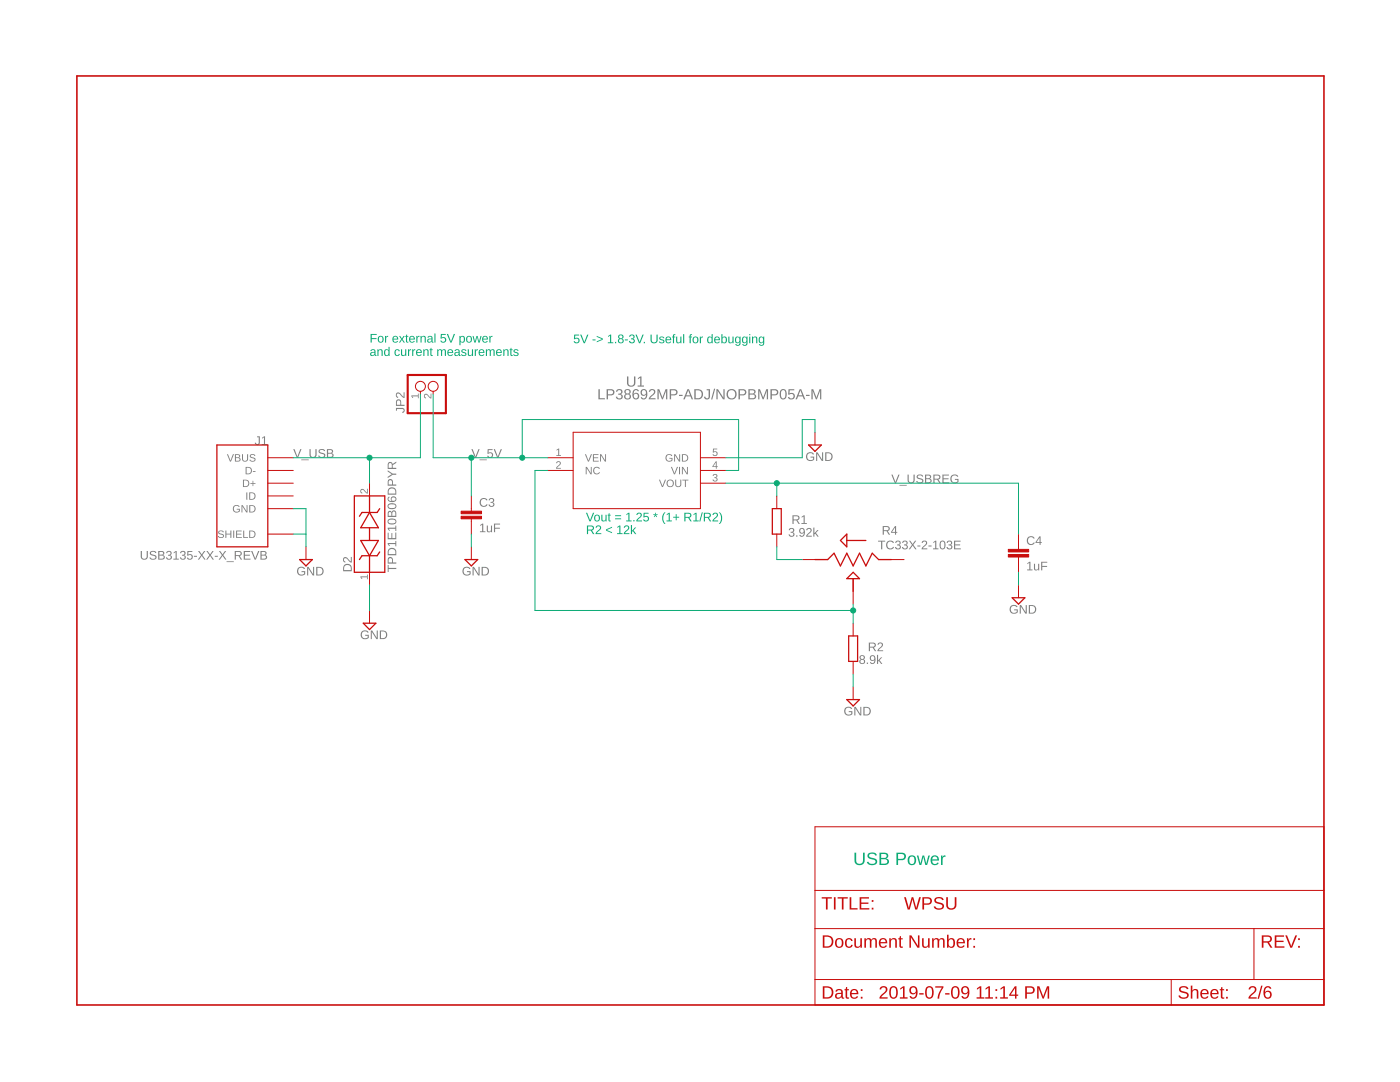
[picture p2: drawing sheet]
<svg xmlns="http://www.w3.org/2000/svg" width="279mm" height="216mm" viewBox="0 0 279 216" stroke-linecap="round" stroke-linejoin="round" font-family="sans-serif">
<g fill="#808080">
<path d="M111.1 89.8l.5-.3v1.3h.4v.2h-1v-.2h.4v-1.1l-.3 .2z"/>
<path d="M111.1 92.1a.5 .5 0 0 1 .8 .3 .5 .5 0 0 1-.4 .6l-.3 .4h.7v.1h-.9l.1-.3 .4-.4a.3 .3 0 0 0 .2-.5 .3 .3 0 0 0-.5 .1h-.2z"/>
<path d="M142.4 94.7a.43 .43 0 0 1 .7-.1 .43 .43 0 0 1-.2 .7 .39 .39 0 0 1 .3 .5 .39 .39 0 0 1-.5 .3l-.4-.2-.1-.2h.2a.3 .3 0 0 0 .4 .2 .3 .3 0 0 0 .1-.4l-.3-.1v-.2a.29 .29 0 0 0 .4-.1 .29 .29 0 0 0-.2-.4 .29 .29 0 0 0-.4 .3h-.2z"/>
<path d="M142.3 89.5h.8v.2h-.6l-.1 .4a.5 .5 0 0 1 .8 .3 .5 .5 0 0 1-.4 .7 .5 .5 0 0 1-.6-.4l.5 .2a.34 .34 0 0 0 .3-.5 .34 .34 0 0 0-.6-.1h-.2z"/>
<path d="M82.1 78.9h1.3v-.4h.2v1h-.2v-.4h-1.1l.2 .3h-.2z"/>
<path d="M84.7 78.7a.78 .78 0 0 1 1.1 .5l.1 .1v-.8h.2v1l-.4-.1-.3-.4a.3 .3 0 0 0-.5-.2 .3 .3 0 0 0 .1 .5v.2l-.4-.3z"/>
<path d="M71.9 115h1.3v-.3h.2v.9h-.2v-.4h-1.1l.2 .3h-.1z"/>
<path d="M72 97.7a.78 .78 0 0 1 1.1 .5l.1 .1v-.8h.2v1l-.3-.1-.4-.4a.3 .3 0 0 0-.5-.2 .3 .3 0 0 0 .1 .5v.2l-.4-.3z"/>
<path d="M119.4 77.7h.3v1.8h1v.2h-1.3zM121.1 77.7h.8a.62 .62 0 0 1 .7 .6 .62 .62 0 0 1-.7 .6h-.6v.8h-.2zM121.3 77.9v.8l.9-.1a.41 .41 0 0 0-.1-.7zM123.1 77.8a.58 .58 0 0 1 1 0 .58 .58 0 0 1-.3 .8 .57 .57 0 0 1 .4 .8 .57 .57 0 0 1-.8 .3l-.5-.4v-.1l.3-.1a.41 .41 0 0 0 .5 .4 .41 .41 0 0 0 .2-.6l-.5-.1v-.3a.39 .39 0 0 0 .6-.1 .39 .39 0 0 0-.3-.6 .39 .39 0 0 0-.5 .4h-.3zM124.8 77.8a.58 .58 0 0 1 .9-.1 .58 .58 0 0 1-.2 .9 .62 .62 0 0 1 .3 .9 .62 .62 0 0 1-.9 .1 .55 .55 0 0 1-.3-.5 .55 .55 0 0 1 .4-.5l-.4-.3zM124.9 78.2a.38 .38 0 0 0 .7 0 .38 .38 0 0 0-.7 0zM124.8 79.1a.45 .45 0 0 0 .9 0 .45 .45 0 0 0-.9 0zM126.5 77.8a.63 .63 0 0 1 1 .2l-.2 .1-.1-.2a.51 .51 0 0 0-.7 .1 .51 .51 0 0 0 0 .6 .65 .65 0 0 1 1 .1 .65 .65 0 0 1-.3 1 .65 .65 0 0 1-.9-.4l-.1-.9zM126.4 79a.45 .45 0 0 0 .9 0 .45 .45 0 0 0-.9 0zM128 77.8a.74 .74 0 0 1 .9 0 .74 .74 0 0 1 .3 .8 .77 .77 0 0 1-.3 1 .77 .77 0 0 1-.9-.1l-.1-.2h.2l.1 .1a.52 .52 0 0 0 .6-.1 .52 .52 0 0 0 .1-.6 .65 .65 0 0 1-.9 .1 .65 .65 0 0 1 0-1zM128 78.3a.45 .45 0 0 0 .9 0 .45 .45 0 0 0-.9 0zM129.7 77.8a.65 .65 0 0 1 1 .1 .65 .65 0 0 1-.4 1l-.5 .6h1v.2h-1.3l.1-.4 .4-.4a.54 .54 0 0 0 .5-.5 .54 .54 0 0 0-.3-.6l-.3 .1-.1 .3h-.3zM131.2 77.7h.4l.6 1.7 .6-1.7h.4v2h-.3v-1.8l-.6 1.8h-.2l-.7-1.8 .1 1.8h-.3zM133.7 77.7h.8a.62 .62 0 0 1 .7 .6 .62 .62 0 0 1-.7 .6h-.6v.8h-.2zM133.9 77.9v.8l.8-.1a.41 .41 0 0 0 0-.7zM135.5 78.8h.7v.2h-.7zM137.2 77.7h.3l.8 2h-.3l-.2-.6h-.9l-.3 .6h-.2zM137.3 77.9l-.3 1h.7zM138.6 77.7a1.57 1.57 0 0 1 1.6 .4 1.03 1.03 0 0 1-.9 1.6h-.7zM138.8 77.9v1.6a.86 .86 0 0 0 1.2-.8 .86 .86 0 0 0-1.2-.8zM141 77.7h.7v1.4a.61 .61 0 0 1-.6 .6 .61 .61 0 0 1-.6-.5l.3-.1a.34 .34 0 0 0 .3 .4 .34 .34 0 0 0 .3-.4v-1.2h-.4zM142.5 77.6h.2l-.6 2.1h-.2zM143 77.7h.3l1.1 1.7v-1.7h.2v2h-.3l-1.1-1.7v1.7h-.2zM144.9 78.7a1.05 1.05 0 0 1 2.1 0 1.05 1.05 0 0 1-2.1 0zM145.5 78.1a.79 .79 0 0 0 0 1.2 .79 .79 0 0 0 1.1-.2 .79 .79 0 0 0-.1-1 .79 .79 0 0 0-1 0zM147.4 77.7h.8a.62 .62 0 0 1 .8 .6 .62 .62 0 0 1-.7 .6h-.6v.8h-.3zM147.7 77.9v.8l.8-.1a.41 .41 0 0 0 0-.7zM149.4 77.7a1.32 1.32 0 0 1 1.4 .2v.4l-.4 .3a.55 .55 0 0 1 .5 .7 .55 .55 0 0 1-.7 .4h-.8zM149.6 77.9v.6h.7l.2-.2-.1-.3zM149.6 78.7v.8h.6a.38 .38 0 0 0 .4-.2 .38 .38 0 0 0 0-.4zM151.3 77.7h.4l.6 1.7 .6-1.7h.4v2h-.3v-1.8l-.6 1.8h-.2l-.7-1.8 .1 1.8h-.3zM153.8 77.7h.8a.62 .62 0 0 1 .7 .6 .62 .62 0 0 1-.7 .6h-.6v.8h-.2zM154 77.9v.8l.8-.1a.41 .41 0 0 0 0-.7zM155.9 77.7a.76 .76 0 0 1 .9 .1 .76 .76 0 0 1 .2 .9 .76 .76 0 0 1-.7 1 .76 .76 0 0 1-.7-1l.1-.6zM156.1 77.9a1.38 1.38 0 0 0 0 1.6 .56 .56 0 0 0 .6-.2 .56 .56 0 0 0 0-.6v-.5a.39 .39 0 0 0-.6-.3zM157.4 77.7h1.1v.2h-.9v.6a.7 .7 0 0 1 1 .3 .7 .7 0 0 1-.5 1 .7 .7 0 0 1-.9-.6h.3a.45 .45 0 0 0 .7 .2 .45 .45 0 0 0 0-.7 .45 .45 0 0 0-.7 0h-.2zM159.6 77.7h.3l.8 2h-.3l-.2-.6h-.9l-.3 .6h-.2zM159.7 77.9l-.3 1h.7zM160.8 78.8h.8v.2h-.8zM161.9 77.7h.4l.6 1.7 .7-1.7h.3v2h-.2v-1.8l-.7 1.8h-.2l-.6-1.8v1.8h-.3z"/>
<path d="M161.1 90.5a.9 .9 0 0 1 1.4 .1l-.3 .1a.68 .68 0 0 0-.9 0 .68 .68 0 0 0-.1 .9 .68 .68 0 0 0 1 .1l.1-.4h-.5v-.2h.7v.6a.94 .94 0 0 1-1.4 .1 .94 .94 0 0 1 0-1.3zM162.9 90.3h.3l.9 1.4v-1.4h.2v1.7h-.3l-.9-1.5v1.5h-.2zM164.7 90.3h.6a.86 .86 0 0 1 .9 .8 .86 .86 0 0 1-.9 .9h-.6zM164.9 90.4v1.4a.73 .73 0 0 0 1-.7 .73 .73 0 0 0-1-.7z"/>
<path d="M157.6 105.5a.5 .5 0 0 1 .7-.1 .5 .5 0 0 1 0 .7l-.1 .1a.51 .51 0 0 1 .3 .7 .51 .51 0 0 1-.8 .2l-.3-.5h.2a.35 .35 0 0 0 .5 .3 .35 .35 0 0 0 .1-.5l-.4-.1v-.2a.33 .33 0 0 0 .5-.1 .33 .33 0 0 0-.3-.5 .33 .33 0 0 0-.4 .3h-.2zM158.9 106.8h.2v.3h-.2zM159.6 105.5a.63 .63 0 0 1 .8-.1 .63 .63 0 0 1 .2 .8 .63 .63 0 0 1-.2 .8 .63 .63 0 0 1-.9-.2l.2-.1 .1 .2a.48 .48 0 0 0 .5-.2 .48 .48 0 0 0 .1-.4 .55 .55 0 0 1-.8 0 .55 .55 0 0 1 0-.8zM159.6 105.9a.4 .4 0 0 0 .8 0 .4 .4 0 0 0-.8 0zM161.1 105.5a.55 .55 0 0 1 .8 .1 .55 .55 0 0 1-.3 .8l-.5 .5h.9v.2h-1.1l.1-.3 .4-.5a.37 .37 0 0 0 .4-.5 .37 .37 0 0 0-.7-.1v.1h-.2zM162.3 105.3h.2v1.1l.6-.6h.3l-.6 .5 .6 .8h-.3l-.4-.6-.2 .1v.5h-.2z"/>
<path d="M171.7 130.9a.51 .51 0 0 1 .7-.1 .51 .51 0 0 1 0 .7l-.1 .1a.5 .5 0 0 1 .2 .7 .5 .5 0 0 1-.8 0 .5 .5 0 0 1 .1-.7l-.3-.3zM171.8 131.2a.32 .32 0 0 0 .6 0 .32 .32 0 0 0-.6 0zM171.7 132a.36 .36 0 0 0 .7 0 .36 .36 0 0 0-.7 0zM173 132.2h.2v.3h-.2zM173.7 130.9a.63 .63 0 0 1 .8-.1 .63 .63 0 0 1 .2 .8 .63 .63 0 0 1-.2 .8 .63 .63 0 0 1-.9-.3h.2l.1 .2a.48 .48 0 0 0 .5-.2 .48 .48 0 0 0 .1-.5 .55 .55 0 0 1-.8 .1 .55 .55 0 0 1 0-.8zM173.7 131.3a.4 .4 0 0 0 .8 0 .4 .4 0 0 0-.8 0zM175 130.7h.2v1.1l.6-.6h.3l-.6 .5 .6 .8h-.3l-.4-.6-.2 .1v.5h-.2z"/>
<path d="M168.7 141.2a.9 .9 0 0 1 1.4 .2l-.3 .1a.68 .68 0 0 0-.9 0 .68 .68 0 0 0-.1 .9 .68 .68 0 0 0 1 .1l.1-.4h-.5v-.2h.7v.6a.94 .94 0 0 1-1.3 .1 .94 .94 0 0 1-.1-1.4zM170.5 141h.3l.9 1.5v-1.5h.2v1.8h-.3l-.9-1.5v1.5h-.2zM172.3 141h.6a.86 .86 0 0 1 .9 .9 .86 .86 0 0 1-.9 .9h-.6zM172.5 141.2v1.4a.73 .73 0 0 0 1-.7 .73 .73 0 0 0-1-.7z"/>
<path d="M175.2 107.9h1.5v.2h-.6v1.5h-.3v-1.5h-.6zM177.1 108.1a.86 .86 0 0 1 1.3 .2l-.2 .1a.63 .63 0 0 0-1-.1 .63 .63 0 0 0 .1 1 .63 .63 0 0 0 .9-.2l.2 .1a.88 .88 0 0 1-1.3 .2 .88 .88 0 0 1 0-1.3zM178.8 108a.5 .5 0 0 1 .8-.1 .5 .5 0 0 1-.1 .8h-.1a.51 .51 0 0 1 .3 .8 .51 .51 0 0 1-.8 .1l-.3-.4 .2-.1a.35 .35 0 0 0 .5 .4 .35 .35 0 0 0 .2-.6l-.5-.1v-.2a.33 .33 0 0 0 .5-.1 .33 .33 0 0 0-.2-.5 .33 .33 0 0 0-.4 .3h-.3zM180.2 108a.5 .5 0 0 1 .8-.1 .5 .5 0 0 1-.1 .8h-.1a.51 .51 0 0 1 .3 .8 .51 .51 0 0 1-.8 .1l-.3-.4 .2-.1a.35 .35 0 0 0 .5 .4 .35 .35 0 0 0 .2-.6l-.5-.1v-.2a.33 .33 0 0 0 .5-.1 .33 .33 0 0 0-.2-.5 .33 .33 0 0 0-.4 .3h-.3zM181.4 107.9h.3l.4 .7 .5-.7h.3l-.6 .8 .6 .9h-.2l-.6-.7-.5 .7h-.2l.6-.9zM183.1 108.8h.6v.2h-.6zM184.1 108a.55 .55 0 0 1 .9 .1 .55 .55 0 0 1-.3 .8l-.5 .5h.9v.2h-1.2l.1-.3 .5-.5a.37 .37 0 0 0 .3-.5 .37 .37 0 0 0-.6-.1v.1h-.3zM185.3 108.8h.6v.2h-.6zM186.3 108.2l.6-.3v1.5h.4v.2h-1.1v-.2h.4v-1.3l-.3 .3zM187.8 108a.64 .64 0 0 1 .7 0 .64 .64 0 0 1 .2 .7 .64 .64 0 0 1-.6 .9 .64 .64 0 0 1-.6-.9zM187.9 108.1a.97 .97 0 0 0 .2 1.4 .86 .86 0 0 0 0-1.5zM189.1 108a.5 .5 0 0 1 .7-.1 .5 .5 0 0 1 0 .8h-.1a.51 .51 0 0 1 .3 .8 .51 .51 0 0 1-.8 .1l-.3-.4 .2-.1a.35 .35 0 0 0 .5 .4 .35 .35 0 0 0 .1-.6l-.4-.1v-.2a.33 .33 0 0 0 .5-.1 .33 .33 0 0 0-.3-.5 .33 .33 0 0 0-.4 .3h-.2zM190.4 107.9h1.3v.2h-1.1v.5h1v.2h-1v.6h1.1v.2h-1.3z"/>
<path d="M95.8 104.8l.6-.3v1.5h.5v.2h-1.1v-.2h.4v-1.3l-.4 .3zM97.1 104.9h.3v.8a.32 .32 0 0 0 .3 .4 .32 .32 0 0 0 .3-.5v-.7h.2v1.3h-.2v-.2a.44 .44 0 0 1-.5 .2 .44 .44 0 0 1-.4-.4zM98.6 104.5h1.2v.2h-1v.6h1v.2h-1v.7h-.2z"/>
<path d="M92.5 113.3a.9 .9 0 0 1 1.4 .2l-.2 .1a.68 .68 0 0 0-1-.1 .68 .68 0 0 0 0 1 .68 .68 0 0 0 .9 .1l.1-.4h-.5v-.2h.7v.6a.94 .94 0 0 1-1.3 .1 .94 .94 0 0 1-.1-1.4zM94.3 113.1h.3l.9 1.5v-1.5h.2v1.7h-.3l-.9-1.4v1.4h-.2zM96.1 113.1h.6a.86 .86 0 0 1 .9 .8 .86 .86 0 0 1-.8 .9h-.7zM96.4 113.3v1.3a.73 .73 0 0 0 1-.6 .73 .73 0 0 0-1-.7z"/>
<path d="M205 112.4l.6-.3v1.5h.5v.2h-1.1v-.2h.4v-1.3l-.4 .3zM206.3 112.5h.3v.8a.32 .32 0 0 0 .3 .4 .32 .32 0 0 0 .3-.4v-.8h.2v1.3h-.2v-.2a.44 .44 0 0 1-.5 .2 .44 .44 0 0 1-.4-.4zM207.8 112.1h1.2v.2h-1v.6h1v.2h-1v.7h-.2z"/>
<path d="M201.7 120.9a.9 .9 0 0 1 1.4 .2l-.2 .1a.68 .68 0 0 0-1-.1 .68 .68 0 0 0 0 1 .68 .68 0 0 0 .9 .1l.1-.4h-.5v-.2h.7v.6a.94 .94 0 0 1-1.3 .1 .94 .94 0 0 1-.1-1.4zM203.5 120.7h.3l.9 1.5v-1.5h.2v1.7h-.3l-.9-1.4v1.4h-.2zM205.3 120.7h.6a.86 .86 0 0 1 .9 .9 .86 .86 0 0 1-.8 .8h-.7zM205.6 120.9v1.4a.73 .73 0 0 0 1-.7 .73 .73 0 0 0-1-.7z"/>
<path d="M28.1 109.9h.2v1.1a.48 .48 0 0 0 .5 .5 .48 .48 0 0 0 .5-.5v-1.1h.2v1.1a.71 .71 0 0 1-.7 .7 .71 .71 0 0 1-.7-.7zM30.1 110a.8 .8 0 0 1 1.1 .3l-.2 .1a.4 .4 0 0 0-.5-.3 .4 .4 0 0 0-.3 .4l.2 .1a.59 .59 0 0 1 .7 .2 .59 .59 0 0 1 0 .8l-.6 .1a.63 .63 0 0 1-.7-.4l.2-.1a.46 .46 0 0 0 .6 .4 .46 .46 0 0 0 .3-.6l-.4-.1a.49 .49 0 0 1-.5-.3 .49 .49 0 0 1 .1-.6zM31.6 109.9l.9 .1 .2 .1 .1 .4-.3 .3a.47 .47 0 0 1 .4 .5 .47 .47 0 0 1-.6 .4h-.7zM31.8 110.1v.6l.7-.2v-.3zM31.8 110.9v.6h.6l.2-.2-.1-.4zM33.3 110a.5 .5 0 0 1 .8 0 .5 .5 0 0 1 0 .7l-.2 .1a.51 .51 0 0 1 .3 .7 .51 .51 0 0 1-.8 .1l-.3-.4h.3a.35 .35 0 0 0 .4 .3 .35 .35 0 0 0 .2-.5l-.5-.1v-.2a.33 .33 0 0 0 .5-.2 .33 .33 0 0 0-.2-.4 .33 .33 0 0 0-.4 .3h-.2zM34.7 110.2l.6-.3v1.6h.4v.2h-1.1v-.2h.4v-1.3l-.3 .2zM36.1 110a.5 .5 0 0 1 .7 0 .5 .5 0 0 1 0 .7l-.1 .1a.51 .51 0 0 1 .3 .7 .51 .51 0 0 1-.8 .1l-.3-.4h.2a.35 .35 0 0 0 .5 .3 .35 .35 0 0 0 .2-.5l-.5-.1v-.2a.33 .33 0 0 0 .5-.2 .33 .33 0 0 0-.2-.4 .33 .33 0 0 0-.4 .3h-.3zM37.4 109.9h1v.2h-.8v.6a.59 .59 0 0 1 .8 .2 .59 .59 0 0 1-.3 .8 .59 .59 0 0 1-.8-.4h.2a.38 .38 0 0 0 .6 .1 .38 .38 0 0 0 0-.6 .38 .38 0 0 0-.5 .1h-.3zM38.7 110.9h.6v.2h-.6zM39.5 109.9h.3l.5 .7 .4-.7h.3l-.6 .9 .6 .9h-.2l-.5-.8-.6 .8h-.2l.6-.9zM41.2 109.9h.2l.5 .7 .5-.7h.2l-.5 .9 .6 .9h-.3l-.5-.8-.5 .8h-.3l.7-.9zM42.9 110.9h.6v.2h-.6zM43.7 109.9h.2l.5 .7 .5-.7h.2l-.5 .9 .6 .9h-.3l-.5-.8-.5 .8h-.3l.7-.9zM45.2 112h1.5v.2h-1.5zM46.8 109.9h.8a.5 .5 0 0 1 .6 .4 .5 .5 0 0 1-.4 .6l.5 .8h-.2l-.5-.7h-.5v.7h-.3zM47.1 110.1v.7h.5a.32 .32 0 0 0 .4-.4 .32 .32 0 0 0-.4-.3zM48.6 109.9h1.3v.2h-1v.6h1v.2h-1v.6h1.1v.2h-1.4zM50.1 109.9h.3l.5 1.6 .6-1.6h.3l-.7 1.8h-.3zM52 109.9l.9 .1 .2 .1 .1 .4-.3 .3a.47 .47 0 0 1 .4 .5 .47 .47 0 0 1-.6 .4h-.7zM52.2 110.1v.6l.7-.2v-.3zM52.2 110.9v.6h.6l.2-.2-.1-.4z"/>
<path d="M59.5 113.3a.9 .9 0 0 1 1.4 .2l-.3 .1a.68 .68 0 0 0-.9-.1 .68 .68 0 0 0-.1 1 .68 .68 0 0 0 1 .1l.1-.4h-.5v-.2h.7v.6a.94 .94 0 0 1-1.3 .1 .94 .94 0 0 1-.1-1.4zM61.3 113.1h.3l.9 1.5v-1.5h.2v1.7h-.3l-.9-1.4v1.4h-.2zM63.1 113.1h.6a.86 .86 0 0 1 .9 .8 .86 .86 0 0 1-.9 .9h-.6zM63.3 113.3v1.3a.73 .73 0 0 0 1-.6 .73 .73 0 0 0-1-.7z"/>
<path d="M77.4 112.7h.2v.6h1.5v.2h-1.5v.6h-.2zM77.5 111.3a.53 .53 0 0 1 .6-.1 .53 .53 0 0 1 .3 .5v.5h.7v.3h-1.7zM77.7 111.4l-.1 .8h.6v-.7zM77.6 109.6a.88 .88 0 0 1 .9-.2 .88 .88 0 0 1 .6 .8v.6h-1.7v-.8zM77.7 109.7l-.1 .9h1.3a.74 .74 0 0 0-.3-.9 .74 .74 0 0 0-.9 0zM77.4 108.4h1.5v-.5h.2v1.1h-.2v-.4h-1.3l.3 .4h-.3zM77.4 106.3h.2v1.1h.5v-1h.2v1h.6v-1.1h.2v1.3h-1.7zM77.4 105.3h1.5v-.4h.2v1.1h-.2v-.5h-1.3l.3 .4h-.3zM77.4 103.7a1.02 1.02 0 0 1 1.7 .4 .95 .95 0 0 1-.9 .6 .95 .95 0 0 1-.9-.6zM77.6 103.9a.66 .66 0 0 0 .3 .6 .66 .66 0 0 0 .7-.1 .36 .36 0 0 0 .3-.5 .36 .36 0 0 0-.5-.2h-.6zM77.6 102h.3l.3 .3a.47 .47 0 0 1 .6-.5 .47 .47 0 0 1 .3 .7v.7h-1.7v-1zM77.6 102.3v.6h.5l-.1-.6zM78.4 102.1l-.1 .8h.6l-.1-.7zM77.4 100.7a1.02 1.02 0 0 1 1.7 .3 .95 .95 0 0 1-.9 .6 .95 .95 0 0 1-.9-.6zM77.6 100.8a.66 .66 0 0 0 .3 .6 .66 .66 0 0 0 .7-.1 .36 .36 0 0 0 .3-.4 .36 .36 0 0 0-.5-.3l-.6 .1zM77.5 99.2l.2-.1v.2l-.1 .1a.47 .47 0 0 0 .1 .5 .47 .47 0 0 0 .5 .1 .55 .55 0 0 1 .1-.9 .55 .55 0 0 1 .8 .3 .55 .55 0 0 1-.4 .7 .87 .87 0 0 1-.9 0 .87 .87 0 0 1-.4-.8zM78.1 99.6a.4 .4 0 0 0 .8 0 .4 .4 0 0 0-.8 0zM77.6 97.5a.88 .88 0 0 1 .9-.2 .88 .88 0 0 1 .6 .8v.6h-1.7v-.8zM77.7 97.6l-.1 .9h1.3a.74 .74 0 0 0-.3-.9 .74 .74 0 0 0-.9 0zM77.5 95.7a.53 .53 0 0 1 .6-.1 .53 .53 0 0 1 .3 .6v.5h.7v.2h-1.7zM77.7 95.9l-.1 .8h.6v-.7zM77.4 93.8l1 .7h.7v.2h-.7l-1 .7v-.3l.8-.5-.8-.5zM77.5 92.3l.5-.1 .3 .4 .8-.5v.3l-.7 .4v.5h.7v.3h-1.7zM77.6 92.5v.8h.6l-.1-.8-.2-.1z"/>
<path d="M72.2 126a.9 .9 0 0 1 1.4 .2l-.3 .1a.68 .68 0 0 0-.9-.1 .68 .68 0 0 0-.1 1 .68 .68 0 0 0 1 0l.1-.3h-.5v-.2h.7v.6a.94 .94 0 0 1-1.3 .1 .94 .94 0 0 1-.1-1.4zM74 125.8h.3l.9 1.5v-1.5h.2v1.7h-.3l-.9-1.4v1.4h-.2zM75.8 125.8h.6a.86 .86 0 0 1 .9 .8 .86 .86 0 0 1-.9 .9h-.6zM76 126v1.3a.73 .73 0 0 0 1-.6 .73 .73 0 0 0-1-.7z"/>
<path d="M116.7 90.6h.2l.5 1.3 .5-1.3h.2l-.6 1.5h-.2zM118.3 90.6h1.1v.2h-.9v.5h.9v.1h-.9v.5h1v.2h-1.2zM119.8 90.6h.2l.8 1.3v-1.3h.1v1.5h-.2l-.8-1.3v1.3h-.1z"/>
<path d="M116.9 93.2h.2l.8 1.2v-1.2h.2v1.4h-.2l-.8-1.2v1.2h-.2zM118.6 93.3l.7-.1 .4 .3-.2 .1a.54 .54 0 0 0-.8-.1 .54 .54 0 0 0 .1 .8 .54 .54 0 0 0 .8-.1l.1 .1a.75 .75 0 0 1-1.1 .2 .75 .75 0 0 1 0-1.2z"/>
<path d="M131.5 95.7h.2l.5 1.3 .5-1.3h.2l-.6 1.5h-.2zM133 96.4a.76 .76 0 0 1 1.5 0 .76 .76 0 0 1-1.5 0zM133.1 96.4a.6 .6 0 0 0 1.2 0 .6 .6 0 0 0-1.2 0zM134.8 95.7h.2v.9a.41 .41 0 0 0 .4 .4 .41 .41 0 0 0 .4-.4v-.9h.2v.9a.61 .61 0 0 1-.6 .6 .61 .61 0 0 1-.6-.6zM136.2 95.7h1.2v.2h-.5v1.3h-.2v-1.3h-.5z"/>
<path d="M133.9 93.2h.2l.5 1.3 .5-1.3h.2l-.6 1.4h-.2zM135.5 93.2h.2v1.4h-.2zM136.1 93.2h.2l.8 1.2v-1.2h.2v1.4h-.3l-.7-1.2v1.2h-.2z"/>
<path d="M142.8 92.1h.2v.9h.2v.2h-.2v.3h-.1v-.3h-.7zM142.9 92.3l-.6 .7h.6z"/>
<path d="M133 90.8l.8-.2 .4 .4h-.2a.58 .58 0 0 0-.8 0 .58 .58 0 0 0 0 .9 .58 .58 0 0 0 .8-.1v-.3h-.4v-.1h.6v.5a.8 .8 0 0 1-1.1 .1 .8 .8 0 0 1-.1-1.2zM134.5 90.6h.3l.8 1.3v-1.3h.1v1.5h-.2l-.8-1.3v1.3h-.2zM136.1 90.6h.5a.74 .74 0 0 1 .8 .7 .74 .74 0 0 1-.8 .8h-.5zM136.3 90.8v1.1a.62 .62 0 0 0 .9-.5 .62 .62 0 0 0-.9-.6z"/>
<path d="M125.1 75.1h.3v1.3a.56 .56 0 0 0 .6 .6 .56 .56 0 0 0 .5-.6v-1.3h.3v1.3a.84 .84 0 0 1-.8 .8 .84 .84 0 0 1-.9-.8zM127.3 75.4l.7-.3v1.8h.5v.2h-1.3v-.2h.6v-1.5l-.5 .3z"/>
<path d="M158.1 102.8h.9a.5 .5 0 0 1 .6 .4 .5 .5 0 0 1-.5 .6l.5 .7h-.2l-.5-.7h-.5v.7h-.3zM158.4 103v.6h.5a.32 .32 0 0 0 .4-.3 .32 .32 0 0 0-.4-.3zM160 103.1l.6-.3v1.6h.4v.1h-1.1v-.1h.5v-1.4l-.4 .3z"/>
<path d="M173.4 128.2h.8a.5 .5 0 0 1 .6 .4 .5 .5 0 0 1-.4 .6l.5 .7h-.3l-.4-.7h-.6v.7h-.2zM173.6 128.4v.6h.6a.32 .32 0 0 0 .4-.3 .32 .32 0 0 0-.4-.3zM175.3 128.3a.55 .55 0 0 1 .8 .1 .55 .55 0 0 1-.3 .8l-.4 .6h.8v.1h-1.1l.1-.3 .4-.4a.37 .37 0 0 0 .4-.5 .37 .37 0 0 0-.6-.2l-.1 .2-.2-.1z"/>
<path d="M176.2 105h.8a.5 .5 0 0 1 .6 .4 .5 .5 0 0 1-.4 .6l.4 .7h-.2l-.5-.7h-.5v.7h-.2zM176.4 105.2v.6h.6a.32 .32 0 0 0 .3-.3 .32 .32 0 0 0-.4-.3zM178.6 105h.2v1.1h.3v.2h-.3v.4h-.2v-.4h-.8zM178.6 105.2l-.6 .9h.6z"/>
<path d="M95.9 99.6a.86 .86 0 0 1 1.4 .2l-.2 .1a.63 .63 0 0 0-1-.1 .63 .63 0 0 0 .1 1 .63 .63 0 0 0 .9-.2l.2 .1a.88 .88 0 0 1-1.3 .2 .88 .88 0 0 1-.1-1.3zM97.7 99.5a.5 .5 0 0 1 .7-.1 .5 .5 0 0 1 0 .8h-.1a.51 .51 0 0 1 .3 .8 .51 .51 0 0 1-.8 .1l-.3-.4h.2a.35 .35 0 0 0 .5 .3 .35 .35 0 0 0 .1-.6l-.4-.1v-.2a.33 .33 0 0 0 .5-.1 .33 .33 0 0 0-.2-.5 .33 .33 0 0 0-.5 .3h-.2z"/>
<path d="M205.1 107.2a.86 .86 0 0 1 1.4 .2l-.2 .1a.63 .63 0 0 0-1-.1 .63 .63 0 0 0 .1 1 .63 .63 0 0 0 .9-.2l.2 .1a.88 .88 0 0 1-1.3 .3 .88 .88 0 0 1-.1-1.4zM207.4 107h.3v1.2h.2v.1h-.2v.4h-.2v-.4h-.8zM207.5 107.3l-.6 .9h.6z"/>
<path d="M45.3 90.6h.2l.5 1.3 .5-1.3h.2l-.6 1.5h-.2zM46.9 90.6l1 .2v.3l-.2 .2 .2 .1 .1 .3a.45 .45 0 0 1-.5 .4h-.6zM47.1 90.8v.5l.6-.2v-.3zM47.1 91.4v.5l.7-.1-.1-.4zM48.3 90.6h.2v1a.41 .41 0 0 0 .4 .4 .41 .41 0 0 0 .4-.5v-.9h.2v.9a.61 .61 0 0 1-.6 .6 .61 .61 0 0 1-.6-.5zM50 90.7l.6-.1 .4 .3-.2 .1a.34 .34 0 0 0-.4-.3 .34 .34 0 0 0-.3 .4 .71 .71 0 0 1 .9 .8l-.4 .2a.64 .64 0 0 1-.8-.4h.2a.39 .39 0 0 0 .4 .3 .39 .39 0 0 0 .3-.5l-.5-.1a.38 .38 0 0 1-.3-.3 .38 .38 0 0 1 .1-.4z"/>
<path d="M49 93.2h.5a.74 .74 0 0 1 .8 .7 .74 .74 0 0 1-.7 .7h-.6zM49.2 93.3v1.2a.62 .62 0 0 0 .9-.6 .62 .62 0 0 0-.9-.6zM50.5 94h.5v.2h-.5z"/>
<path d="M48.5 95.7h.5a.74 .74 0 0 1 .7 .7 .74 .74 0 0 1-.7 .8h-.5zM48.7 95.9v1.1a.62 .62 0 0 0 .8-.6 .62 .62 0 0 0-.8-.5zM50.4 95.9h.2v.5h.4v.1h-.4v.5h-.2v-.5h-.4v-.1h.4z"/>
<path d="M46.7 101l.7-.2 .4 .3-.2 .1a.58 .58 0 0 0-.8 0 .58 .58 0 0 0 .1 .8 .58 .58 0 0 0 .8 0v-.3h-.5v-.2h.7v.5a.8 .8 0 0 1-1.2 .1 .8 .8 0 0 1 0-1.1zM48.2 100.8h.2l.8 1.2v-1.2h.2v1.5h-.2l-.8-1.3v1.3h-.2zM49.7 100.8h.5a.74 .74 0 0 1 .8 .7 .74 .74 0 0 1-.7 .8h-.6zM49.9 100.9v1.2a.62 .62 0 0 0 .9-.6 .62 .62 0 0 0-.9-.6z"/>
<path d="M43.7 105.9h.6l.4 .3h-.2a.34 .34 0 0 0-.4-.2 .34 .34 0 0 0-.3 .4 .71 .71 0 0 1 .9 .7l-.4 .2a.64 .64 0 0 1-.8-.3l.2-.1a.39 .39 0 0 0 .4 .3 .39 .39 0 0 0 .3-.4l-.5-.2a.38 .38 0 0 1-.3-.2 .38 .38 0 0 1 .1-.5zM45 105.9h.2v.6h.8v-.6h.2v1.4h-.2v-.6h-.8v.6h-.2zM46.5 105.9h.2v1.4h-.2zM47.1 105.9h1.1v.1h-.9v.5h.9v.2h-.9v.5h1v.1h-1.2zM48.5 105.9h.2v1.3h.8v.1h-1zM49.7 105.9h.5a.74 .74 0 0 1 .8 .7 .74 .74 0 0 1-.7 .7h-.6zM49.9 106v1.2a.62 .62 0 0 0 .9-.6 .62 .62 0 0 0-.9-.6z"/>
<path d="M49.2 98.2h.2v1.5h-.2zM49.7 98.2h.5a.74 .74 0 0 1 .8 .8 .74 .74 0 0 1-.7 .7h-.6zM49.9 98.4v1.2a.62 .62 0 0 0 .9-.6 .62 .62 0 0 0-.9-.6z"/>
<path d="M51.3 87.1h.6v1.2a.51 .51 0 0 1-.5 .5 .51 .51 0 0 1-.6-.4l.3-.1a.29 .29 0 0 0 .3 .3 .29 .29 0 0 0 .2-.3v-1h-.3zM52.3 87.3l.6-.2v1.5h.4v.2h-1.1v-.2h.5v-1.3l-.4 .3z"/>
<path d="M79 81.4h1.2a.51 .51 0 0 1 .6 .5 .51 .51 0 0 1-.5 .5v-.2a.29 .29 0 0 0 .3-.3 .29 .29 0 0 0-.4-.3h-1v.4h-.2zM79.2 79.8a.53 .53 0 0 1 .6-.1 .53 .53 0 0 1 .3 .6v.5h.6v.2h-1.7zM79.4 79.9l-.2 .9h.7l-.1-.7zM79.1 78.4a.82 .82 0 0 1 1.2 .6l.3 .2v-.9h.1v1.1l-.3-.1-.4-.4a.37 .37 0 0 0-.5-.4 .37 .37 0 0 0-.2 .6l.2 .1-.1 .2-.4-.3z"/>
<path d="M68.7 112.7a.88 .88 0 0 1 .9-.1 .88 .88 0 0 1 .6 .7v.7h-1.7v-.8zM68.8 112.9l-.1 .9h1.3a.74 .74 0 0 0-.2-.9 .74 .74 0 0 0-1 0zM68.6 111.3a.82 .82 0 0 1 1.1 .5l.3 .2v-.9h.2v1.2l-.3-.1-.5-.5a.37 .37 0 0 0-.5-.3 .37 .37 0 0 0-.1 .6h.1v.3l-.4-.4z"/>
<path d="M94.1 89.6h.2l.6 1.5 .6-1.5h.2l-.7 1.7h-.2zM95.7 91.7h1.5v.1h-1.5zM97.3 89.6h1v.2h-.8v.6a.59 .59 0 0 1 .8 .2 .59 .59 0 0 1-.3 .8 .59 .59 0 0 1-.8-.4l.2-.1a.38 .38 0 0 0 .6 .2 .38 .38 0 0 0 .1-.6 .38 .38 0 0 0-.6 0h-.2zM98.5 89.6h.3l.5 1.5 .6-1.5h.3l-.7 1.7h-.3z"/>
<path d="M177.9 94.7h.2l.6 1.5 .6-1.5h.2l-.7 1.7h-.2zM179.5 96.8h1.5v.1h-1.5zM181.1 94.7h.3v1.1a.48 .48 0 0 0 .4 .5 .48 .48 0 0 0 .5-.5v-1.1h.2v1.1a.71 .71 0 0 1-.7 .6 .71 .71 0 0 1-.7-.6zM183.1 94.8a.8 .8 0 0 1 1.1 .3h-.2a.4 .4 0 0 0-.5-.3 .4 .4 0 0 0-.3 .5l.2 .1a.59 .59 0 0 1 .7 .2 .59 .59 0 0 1 0 .7l-.5 .1a.63 .63 0 0 1-.8-.4h.3a.46 .46 0 0 0 .5 .3 .46 .46 0 0 0 .4-.5l-.5-.2a.49 .49 0 0 1-.5-.2 .49 .49 0 0 1 .1-.6zM184.6 94.7h1l.2 .2v.4l-.3 .2a.47 .47 0 0 1 .4 .6 .47 .47 0 0 1-.6 .3h-.7zM184.8 94.9v.5l.8-.1-.1-.4zM184.8 95.6v.6h.7l.2-.1-.2-.5zM186.3 94.7h.8a.5 .5 0 0 1 .6 .4 .5 .5 0 0 1-.4 .6l.5 .7h-.3l-.5-.7h-.5v.7h-.2zM186.5 94.9v.6h.6a.32 .32 0 0 0 .4-.3 .32 .32 0 0 0-.4-.3zM188.1 94.7h1.3v.2h-1.1v.5h1v.2h-1v.6h1.1v.2h-1.3zM189.9 94.9a.9 .9 0 0 1 1.4 .2h-.3a.68 .68 0 0 0-.9 0 .68 .68 0 0 0-.1 1 .68 .68 0 0 0 1 0l.1-.3h-.5v-.2h.7v.6a.94 .94 0 0 1-1.4 0 .94 .94 0 0 1 0-1.3z"/>
<path d="M58.5 89.6h.3l.6 1.5 .5-1.5h.3l-.7 1.7h-.3zM60.1 91.7h1.5v.1h-1.5zM61.8 89.6h.2v1.1a.48 .48 0 0 0 .5 .5 .48 .48 0 0 0 .5-.5v-1.1h.2v1.1a.71 .71 0 0 1-.7 .7 .71 .71 0 0 1-.7-.7zM63.7 89.7a.8 .8 0 0 1 1.2 .3h-.2a.4 .4 0 0 0-.5-.3 .4 .4 0 0 0-.3 .5l.2 .1a.59 .59 0 0 1 .7 .2 .59 .59 0 0 1-.1 .7l-.5 .2a.63 .63 0 0 1-.7-.5h.2a.46 .46 0 0 0 .6 .3 .46 .46 0 0 0 .3-.5l-.4-.2a.49 .49 0 0 1-.6-.2 .49 .49 0 0 1 .1-.6zM65.2 89.6l1 .1 .2 .1 .1 .4-.4 .2a.47 .47 0 0 1 .5 .6 .47 .47 0 0 1-.7 .3h-.7zM65.5 89.8v.6l.7-.2-.1-.3zM65.5 90.5v.7l.6-.1 .2-.1-.1-.4z"/>
</g>
<g fill="none" stroke="#c90d0c" stroke-width=".2">
<path d="M83.9 78.1v.5M86.4 78.1v.5M53.4 91.3h5.1M53.4 93.9h5.1M53.4 96.4h5.1M53.4 99h5.1M73.7 96.4v2.6M94.1 99v3M109.3 91.3h5.1M109.3 93.9h5.1M114.4 86.3h25.4v15.2h-25.4zM139.8 91.3h5.1"/>
<path d="M139.8 93.9h5.1M139.8 96.4h5.1M155 99v2.5M162.6 86.3v2.5M53.4 101.5h5.1M53.4 106.6h5.1M61.1 109.1v2.6M73.7 114.2v2.5M94.1 103.5v3.1M94.1 109.1v2.6M155 106.6v2.5M160.1 111.7h5.1"/>
<path d="M170.3 115.5v5M175.3 111.7h5.1M203.3 106.6v3M203.3 111.1v3.1M203.3 116.7v2.6M73.7 121.8v2.6M170.3 124.4v2.5M170.3 132v2.5M170.3 137.1v2.5M162.6 165h101.6v35.5h-101.6zM162.6 177.7h101.6M162.6 185.3h101.6"/>
<path d="M162.6 195.5h101.6M233.7 195.5v5M250.3 185.3v10.2"/>
<circle cx="83.9" cy="77.1" r=".99"/>
<circle cx="86.4" cy="77.1" r=".99"/>
</g>
<g fill="none" stroke="#c90d0c" stroke-width=".25">
<path d="M43.3 88.8h10.1v20.3h-10.1zM70.7 99h6.1v15.2h-6.1zM73.7 99v3.3M161.4 88.8h2.5l-1.3 1.3zM59.8 111.7h2.5l-1.2 1.2zM72 107.8h3.5l-1.8 3.1zM73.7 105.3v2.5M73.7 110.9v3.3M73.7 102.3l1.8 3h-3.5zM75.8 110.1l-.5 .8h-3.1l-.5 .8M75.8 101.5l-.5 .8h-3.1l-.5 .7M92.8 111.7h2.5l-1.2 1.2z"/>
<path d="M154.1 101.5h1.8v5.1h-1.8zM162.6 111.7h2.6l1.3-1.3 1.2 2.5 1.3-2.5 1.3 2.5 1.2-2.5 1.3 2.5 1.3-2.5 1.2 1.3h2.6M169 115.5l1.3-1.3 1.2 1.3zM169 107.8h3.8M169 106.6v2.5l-1.3-1.3zM170.3 115.5v2.5M202 119.3h2.5l-1.2 1.2zM72.5 124.4h2.5l-1.3 1.2zM169 139.6h2.5l-1.2 1.3zM169.4 126.9h1.8v5.1h-1.8z"/>
</g>
<g fill="#c90d0c" stroke="#c90d0c" stroke-width=".2">
<path d="M92 103h4.1v.5h-4.1z"/>
<path d="M92 102h4.1v.5h-4.1z"/>
<path d="M201.2 110.6h4.1v.5h-4.1z"/>
<path d="M201.2 109.6h4.1v.5h-4.1z"/>
</g>
<path d="M81.4 74.8h7.6v7.6h-7.6z" fill="none" stroke="#c90d0c" stroke-width=".42"/>
<path d="M15.3 15.2h248.9v185.3h-248.9z" fill="none" stroke="#c90d0c" stroke-width=".32"/>
<g fill="#c90d0c">
<path d="M164.2 196.8h.8a1.23 1.23 0 0 1 1.3 1.2 1.23 1.23 0 0 1-1.2 1.3h-.9zM164.5 197.1v1.9h.6a.96 .96 0 0 0 .9-1 .96 .96 0 0 0-1-.9zM167 197.5a.75 .75 0 0 1 .7-.2 .75 .75 0 0 1 .5 .7v.9l.3 .2v.2h-.4l-.2-.4a.64 .64 0 0 1-.8 .4 .64 .64 0 0 1-.4-.7 .64 .64 0 0 1 .8-.5h.4a.43 .43 0 0 0-.3-.5 .43 .43 0 0 0-.5 .3l-.4-.1zM167.1 198.4a.39 .39 0 0 0 0 .6 .39 .39 0 0 0 .6-.1l.2-.6zM168.9 197h.2v.4h.3v.2h-.3v1.2l.1 .2h.2v.2h-.5l-.1-.1v-1.5h-.3v-.2h.3zM169.8 197.6a.86 .86 0 0 1 1.1-.2 .86 .86 0 0 1 .4 1h-1.3a.55 .55 0 0 0 .3 .6 .55 .55 0 0 0 .7-.2l.3 .1a.9 .9 0 0 1-1.2 .3 .9 .9 0 0 1-.4-1.2zM170.1 197.7l-.1 .4h1l-.3-.5zM171.8 197.4h.3v.3h-.3zM171.8 198.9h.3v.4h-.3z"/>
<path d="M235.4 197.1a1.12 1.12 0 0 1 1.8 .2l-.3 .1a.64 .64 0 0 0-.7-.4 .64 .64 0 0 0-.6 .5l.7 .3a.76 .76 0 0 1 .9 .8 .76 .76 0 0 1-1 .7 .9 .9 0 0 1-1-.6l.3-.1a.79 .79 0 0 0 .7 .4 .79 .79 0 0 0 .7-.4 1.76 1.76 0 0 0-1.3-.7l-.3-.3zM237.6 196.7h.4l-.1 1a.64 .64 0 0 1 .8-.3 .64 .64 0 0 1 .5 .6v1.3h-.4v-1.2a.45 .45 0 0 0-.5-.5 .45 .45 0 0 0-.3 .5v1.2h-.4zM239.8 197.6a.86 .86 0 0 1 1-.2 .86 .86 0 0 1 .4 1h-1.3a.55 .55 0 0 0 .3 .6 .55 .55 0 0 0 .7-.2l.3 .1a.9 .9 0 0 1-1.2 .3 .9 .9 0 0 1-.4-1.2zM240 197.7l-.1 .4h1l-.3-.5zM241.8 197.6a.86 .86 0 0 1 1-.2 .86 .86 0 0 1 .4 1h-1.3a.55 .55 0 0 0 .3 .6 .55 .55 0 0 0 .7-.2l.3 .1a.9 .9 0 0 1-1.2 .3 .9 .9 0 0 1-.4-1.2zM242 197.7l-.1 .4h1l-.3-.5zM243.7 197h.3v.4h.3v.2h-.3v1.2l.1 .2h.2v.2h-.5l-.1-.1-.1-1.5h-.2v-.2h.3zM244.7 197.4h.3v.3h-.3zM244.7 198.9h.3v.4h-.3z"/>
<path d="M251.8 186.6h1.2a.71 .71 0 0 1 .8 .6 .71 .71 0 0 1-.6 .8l.7 1.1h-.3l-.7-1h-.8v1h-.3zM252.1 186.9v.9h.9a.46 .46 0 0 0 .5-.4 .46 .46 0 0 0-.6-.5zM254.4 186.6h1.9v.3h-1.6v.8h1.5v.3h-1.5v.8h1.6v.3h-1.9zM256.5 186.6h.4l.8 2.2 .8-2.2h.4l-1 2.5h-.4zM259.1 187.2h.3v.4h-.3zM259.1 188.7h.3v.4h-.3z"/>
<path d="M164 179h2v.3h-.8v2.2h-.4v-2.2h-.8zM166.4 179h.4v2.5h-.4zM167.2 179h2v.3h-.9v2.2h-.3v-2.2h-.8zM169.6 179h.3v2.2h1.2v.3h-1.5zM171.6 179h1.8v.3h-1.5v.8h1.4v.3h-1.4v.8h1.6v.3h-1.9zM174 179.6h.3v.4h-.3zM174 181.1h.3v.4h-.3z"/>
<path d="M164.2 186.6h.8a1.23 1.23 0 0 1 1.3 1.2 1.23 1.23 0 0 1-1.2 1.3h-.9zM164.5 186.9v1.9h.6a.96 .96 0 0 0 .9-1 .96 .96 0 0 0-1-.9zM166.9 187.4a.9 .9 0 0 1 1.1-.1 .9 .9 0 0 1 .3 1.2 .85 .85 0 0 1-1 .6 .85 .85 0 0 1-.7-.9zM167.2 187.5a.87 .87 0 0 0 .3 1.4 .8 .8 0 0 0 .5-.7 .8 .8 0 0 0-.5-.8zM168.8 187.4a.77 .77 0 0 1 1.4 .3l-.4 .1a.48 .48 0 0 0-.6-.3 .48 .48 0 0 0-.2 .7 .49 .49 0 0 0 .2 .6 .49 .49 0 0 0 .7-.3h.3a.79 .79 0 0 1-1 .6 .79 .79 0 0 1-.6-.9zM170.5 187.2h.3v1.2a.46 .46 0 0 0 .5 .5 .46 .46 0 0 0 .4-.6v-1.1h.3v1.9h-.3v-.3a.64 .64 0 0 1-.7 .3 .64 .64 0 0 1-.5-.6zM172.5 187.2h.3v.3a.58 .58 0 0 1 .5-.3 .58 .58 0 0 1 .6 .3 .58 .58 0 0 1 .7-.3 .58 .58 0 0 1 .4 .6v1.3h-.3v-1.4a.42 .42 0 0 0-.6-.2 .42 .42 0 0 0-.2 .5v1.1h-.3v-1.4a.42 .42 0 0 0-.6-.2 .42 .42 0 0 0-.2 .5v1.1h-.3zM175.6 187.4a.86 .86 0 0 1 1-.1 .86 .86 0 0 1 .5 .9h-1.4a.55 .55 0 0 0 .4 .7 .55 .55 0 0 0 .6-.3l.3 .1a.9 .9 0 0 1-1.2 .3 .9 .9 0 0 1-.4-1.1zM175.9 187.6l-.2 .4h1l-.3-.6zM177.5 187.2h.3v.3a.64 .64 0 0 1 .7-.3 .64 .64 0 0 1 .5 .6v1.3h-.3v-1.2a.46 .46 0 0 0-.5-.5 .46 .46 0 0 0-.4 .6v1.1h-.3zM179.6 186.8h.2v.4h.4v.2h-.4v1.2l.1 .3h.3v.2h-.5l-.2-.2v-1.5h-.2v-.2h.2zM181.5 186.6h.4l1.3 2.2v-2.2h.3v2.5h-.4l-1.3-2.1v2.1h-.3zM184 187.2h.3v1.2a.46 .46 0 0 0 .5 .5 .46 .46 0 0 0 .4-.6v-1.1h.3v1.9h-.3v-.3a.64 .64 0 0 1-.7 .3 .64 .64 0 0 1-.5-.6zM186 187.2h.3v.3a.58 .58 0 0 1 .6-.3 .58 .58 0 0 1 .5 .3 .58 .58 0 0 1 .7-.3 .58 .58 0 0 1 .4 .6v1.3h-.3v-1.4a.42 .42 0 0 0-.6-.2 .42 .42 0 0 0-.2 .5v1.1h-.3v-1.4a.42 .42 0 0 0-.5-.2 .42 .42 0 0 0-.3 .5v1.1h-.3zM189 186.5h.3v1a.72 .72 0 0 1 .9-.2 .72 .72 0 0 1 .4 .9 .77 .77 0 0 1-.9 .9l-.4-.3v.3h-.3zM189.5 187.5a.85 .85 0 0 0 .3 1.4 .84 .84 0 0 0 0-1.5zM191.1 187.4a.86 .86 0 0 1 1.1-.1 .86 .86 0 0 1 .4 .9h-1.4a.55 .55 0 0 0 .4 .7 .55 .55 0 0 0 .6-.3l.3 .1a.9 .9 0 0 1-1.2 .3 .9 .9 0 0 1-.4-1.1zM191.4 187.6l-.2 .4h1.1l-.4-.6zM193 187.2h.3v.4l.2-.3 .4-.1v.3h-.4l-.2 .3v1.3h-.3zM194.3 187.2h.3v.4h-.3zM194.3 188.7h.3v.4h-.3z"/>
<path d="M175.8 196.9a.8 .8 0 0 1 1.2 .2 .8 .8 0 0 1-.4 1.2l-.7 .7h1.2v.3h-1.6a2.79 2.79 0 0 1 1.1-1.5 .48 .48 0 0 0-.1-.8 .48 .48 0 0 0-.6 .4h-.4zM177.8 196.9a.92 .92 0 0 1 1.1 .1 .92 .92 0 0 1 .3 1 .9 .9 0 0 1-.4 1.1 .9 .9 0 0 1-1.1-.1l-.2-.6v-.8zM178 197.1a1.67 1.67 0 0 0 .2 1.9h.1a1.13 1.13 0 0 0 .5-1.5l-.3-.5zM179.7 197.2l.5-.4h.3v2.2h.6v.3h-1.5v-.3h.6v-1.9l-.5 .4zM181.7 197a.9 .9 0 0 1 1.1-.1 .9 .9 0 0 1 .3 1.1 .95 .95 0 0 1-.3 1.1 .95 .95 0 0 1-1.1 0l-.2-.3 .3-.1a.52 .52 0 0 0 .7 .3 .52 .52 0 0 0 .3-.6v-.3a.79 .79 0 0 1-1.2 .1 .79 .79 0 0 1 .1-1.2zM181.7 197.6a.55 .55 0 0 0 1.1 0 .55 .55 0 0 0-1.1 0zM183.5 198.2h.8v.3h-.8zM185 196.9a.92 .92 0 0 1 1.1 .1 .92 .92 0 0 1 .2 1 .9 .9 0 0 1-.3 1.1 .9 .9 0 0 1-1.2-.1l-.2-.6v-.8zM185.2 197.1a1.67 1.67 0 0 0 .1 1.9h.2a1.13 1.13 0 0 0 .5-1.5l-.3-.5zM186.7 196.8h1.6v.3l-.7 1.3-.2 .9h-.3a3.9 3.9 0 0 1 .9-2.2h-1.3zM188.6 198.2h.9v.3h-.9zM190.2 196.9a.92 .92 0 0 1 1 .1 .92 .92 0 0 1 .3 1 .9 .9 0 0 1-.3 1.1 .9 .9 0 0 1-1.2-.1l-.2-.6v-.8zM190.3 197.1a1.67 1.67 0 0 0 .2 1.9h.1a1.13 1.13 0 0 0 .5-1.5l-.3-.5zM192 197a.9 .9 0 0 1 1.1-.1 .9 .9 0 0 1 .4 1.1 .95 .95 0 0 1-.3 1.1 .95 .95 0 0 1-1.2 0l-.1-.3 .3-.1a.52 .52 0 0 0 .6 .3 .52 .52 0 0 0 .3-.6l.1-.3a.79 .79 0 0 1-1.2 .1 .79 .79 0 0 1 0-1.2zM192 197.6a.55 .55 0 0 0 1.1 0 .55 .55 0 0 0-1.1 0zM195 197.2l.6-.4h.2v2.2h.6v.3h-1.5v-.3h.6v-1.9l-.5 .4zM196.7 197.2l.6-.4h.3v2.2h.6v.3h-1.6v-.3h.7v-1.9l-.6 .4zM198.7 197.4h.3v.3h-.3zM198.7 198.9h.3v.4h-.3zM199.7 197.2l.6-.4h.2v2.2h.6v.3h-1.5v-.3h.6v-1.9l-.5 .4zM202.5 196.8h.4v1.7h.3v.2h-.3v.6h-.3v-.6h-1.2v-.2zM202.6 197.2l-.9 1.3h.9zM204.6 196.8a2.15 2.15 0 0 1 1.7 .2 .76 .76 0 0 1 .1 .9 .76 .76 0 0 1-.7 .4h-.8v1h-.3zM204.9 197.1v.9h1a.5 .5 0 0 0 0-.9zM207 196.8h.4l.8 2.1 .8-2.1h.4v2.5h-.3v-2.2l-.8 2.2h-.2l-.8-2.2v2.2h-.3z"/>
<path d="M249.4 196.9a.8 .8 0 0 1 1.3 .2 .8 .8 0 0 1-.5 1.2l-.7 .7h1.3v.3h-1.6a2.79 2.79 0 0 1 1.1-1.5 .48 .48 0 0 0-.1-.8 .48 .48 0 0 0-.7 .4h-.3zM251.7 196.7h.3l-.7 2.6h-.3zM252.6 196.9l.4-.1a.66 .66 0 0 1 .7 .5h-.3a.52 .52 0 0 0-.6-.2 .52 .52 0 0 0-.3 .6v.3a.8 .8 0 0 1 1.1 0 .8 .8 0 0 1-.1 1.2 .8 .8 0 0 1-1.1-.2 1.87 1.87 0 0 1 .2-2.1zM252.4 198.4a.55 .55 0 0 0 1.1 0 .55 .55 0 0 0-1.1 0z"/>
<path d="M180.4 179h.4l.6 2.2 .5-2.2h.4l.5 2.2 .6-2.2h.4l-.7 2.5h-.4l-.6-2.1-.5 2.1h-.4zM184.1 179a2.15 2.15 0 0 1 1.7 .2 .76 .76 0 0 1 .1 .9 .76 .76 0 0 1-.8 .4h-.7v1h-.3zM184.4 179.3v1l1-.1a.5 .5 0 0 0 0-.9zM186.6 179.3a1.12 1.12 0 0 1 1.7 .3h-.3a.64 .64 0 0 0-.6-.4 .64 .64 0 0 0-.6 .5l.7 .4a.76 .76 0 0 1 .9 .8 .76 .76 0 0 1-1 .6 .9 .9 0 0 1-1.1-.6l.4-.1a.79 .79 0 0 0 .7 .5 .79 .79 0 0 0 .7-.5 1.76 1.76 0 0 0-1.4-.6l-.2-.4zM188.8 179h.4v1.6a.68 .68 0 0 0 .7 .7 .68 .68 0 0 0 .6-.8v-1.5h.4v1.6a1.02 1.02 0 0 1-1 .9 1.02 1.02 0 0 1-1.1-.9z"/>
</g>
<g fill="#0dab76">
<path d="M116.9 102.3h.3l.6 1.5 .5-1.5h.3l-.7 1.7h-.3zM118.7 102.9a.64 .64 0 0 1 .9 0 .64 .64 0 0 1-.1 .9 .64 .64 0 0 1-.9 0v-.4zM118.9 103l-.1 .4a.4 .4 0 0 0 .3 .5 .49 .49 0 0 0 .5-.6 .49 .49 0 0 0-.7-.3zM120 102.7h.2v.9a.32 .32 0 0 0 .4 .3 .32 .32 0 0 0 .2-.4v-.8h.3v1.3h-.2v-.2a.44 .44 0 0 1-.6 .2 .44 .44 0 0 1-.3-.4zM121.5 102.4h.1v.3h.3v.2h-.3v.8l.1 .2h.2v.1l-.4-.1-.1-1h-.1v-.2h.1zM122.7 102.8h1.3v.2h-1.3zM122.7 103.4h1.3v.2h-1.3zM125 102.6l.6-.3v1.6h.4v.1h-1v-.1h.4v-1.4l-.4 .3zM126.4 103.8h.2v.2h-.2zM127.2 102.4a.55 .55 0 0 1 .8 .1 .55 .55 0 0 1-.3 .8l-.5 .6h.9v.1h-1.1l.1-.3 .4-.4a.37 .37 0 0 0 .4-.5 .37 .37 0 0 0-.6-.2l-.1 .2-.2-.1zM128.5 102.3h.9v.2h-.7l-.1 .6a.59 .59 0 0 1 .9 .2 .59 .59 0 0 1-.4 .8 .59 .59 0 0 1-.8-.4l.3-.1a.38 .38 0 0 0 .5 .2 .38 .38 0 0 0 .1-.6 .38 .38 0 0 0-.6 0h-.2zM130.4 102.6l.3 .1v-.4h.2v.4l.3-.1 .1 .1-.4 .1 .2 .3-.1 .1-.2-.3-.2 .3-.1-.1 .2-.3-.3-.1zM132.6 102.2h.2a1.75 1.75 0 0 0 0 2.4h-.2a1.73 1.73 0 0 1 0-2.4zM133.1 102.6l.6-.3v1.6h.4v.1h-1.1v-.1h.5v-1.4l-.4 .3zM134.9 102.6h.1v.5h.5v.2h-.5v.5h-.1v-.5h-.6v-.2h.6zM136.6 102.3h.8a.5 .5 0 0 1 .6 .4 .5 .5 0 0 1-.4 .6l.5 .7h-.3l-.5-.7h-.5v.7h-.2zM136.8 102.5v.6h.6a.32 .32 0 0 0 .4-.3 .32 .32 0 0 0-.4-.3zM138.4 102.6l.6-.3v1.6h.4v.1h-1v-.1h.4v-1.4l-.4 .3zM140.1 102.2h.2l-.5 1.9h-.2zM140.5 102.3h.8a.5 .5 0 0 1 .6 .4 .5 .5 0 0 1-.4 .6l.4 .7h-.2l-.5-.7h-.5v.7h-.2zM140.7 102.5v.6h.6a.32 .32 0 0 0 .3-.3 .32 .32 0 0 0-.4-.3zM142.4 102.4a.55 .55 0 0 1 .8 .1 .55 .55 0 0 1-.3 .8l-.5 .6h.9v.1h-1.1l.1-.3 .4-.4a.37 .37 0 0 0 .4-.5 .37 .37 0 0 0-.6-.2l-.1 .2-.2-.1zM143.5 102.2h.2a1.73 1.73 0 0 1 0 2.4h-.2a1.75 1.75 0 0 0 0-2.4z"/>
<path d="M117.1 104.9h.8a.5 .5 0 0 1 .6 .4 .5 .5 0 0 1-.4 .5l.5 .8h-.3l-.4-.7h-.5v.7h-.3zM117.4 105v.7h.5a.32 .32 0 0 0 .4-.3 .32 .32 0 0 0-.4-.4zM119 105a.55 .55 0 0 1 .9 .1 .55 .55 0 0 1-.3 .8l-.5 .5h.9v.2h-1.1v-.3l.5-.5a.37 .37 0 0 0 .3-.5 .37 .37 0 0 0-.6-.1v.1h-.2zM120.9 105.6l1.3-.5v.2l-1.1 .5 1.1 .4v.2l-1.3-.5zM123.2 105.1l.6-.2v1.5h.4v.2h-1v-.2h.4v-1.3l-.4 .2zM124.7 105a.55 .55 0 0 1 .8 .1 .55 .55 0 0 1-.3 .8l-.5 .5h.9v.2h-1.1v-.3l.5-.5a.37 .37 0 0 0 .4-.5 .37 .37 0 0 0-.7-.1v.1h-.2zM125.9 104.8h.2v1.1l.6-.6h.3l-.6 .5 .6 .8h-.3l-.4-.6-.2 .1v.5h-.2z"/>
<path d="M74 66.6h1.2v.2h-1v.7h1v.2h-1v.7h-.2zM75.5 67.2a.64 .64 0 0 1 .9 .1 .64 .64 0 0 1 0 .9 .64 .64 0 0 1-.9-.1l-.1-.4zM75.7 67.3l-.1 .4a.4 .4 0 0 0 .4 .5 .49 .49 0 0 0 .4-.6 .49 .49 0 0 0-.7-.3zM76.8 67h.2l.1 .3 .1-.2 .3-.1v.2h-.3l-.1 .3v.9h-.3zM78.5 67.2a.6 .6 0 0 1 .7-.1 .6 .6 0 0 1 .3 .6h-1a.38 .38 0 0 0 .3 .5 .38 .38 0 0 0 .4-.2l.2 .1a.67 .67 0 0 1-1 .1 .67 .67 0 0 1 .1-1zM78.6 67.3l-.1 .3h.7l-.2-.4zM79.6 67h.3l.3 .6 .3-.6h.3l-.5 .7 .5 .7h-.2l-.4-.6-.4 .6h-.2l.5-.7zM81.1 66.7h.1v.3h.3v.2h-.3v.8l.1 .2h.2v.1l-.4-.1-.1-1h-.1v-.2h.1zM81.8 67.2a.6 .6 0 0 1 .7-.1 .6 .6 0 0 1 .3 .6h-.9a.38 .38 0 0 0 .2 .5 .38 .38 0 0 0 .5-.2l.2 .1a.67 .67 0 0 1-1 .1 .67 .67 0 0 1 0-1zM82 67.3l-.1 .3h.7l-.2-.4zM83.1 67h.2v.3l.1-.2 .3-.1v.2h-.2l-.2 .3v.9h-.2zM83.9 67h.2v.3a.44 .44 0 0 1 .5-.3 .44 .44 0 0 1 .4 .5v.9h-.2v-.9a.32 .32 0 0 0-.4-.3 .32 .32 0 0 0-.3 .4v.8h-.2zM85.4 67.2l.2-.1a.52 .52 0 0 1 .7 .4v.6l.2 .3h-.2l-.2-.3a.45 .45 0 0 1-.5 .3 .45 .45 0 0 1-.3-.5 .45 .45 0 0 1 .5-.3h.3a.3 .3 0 0 0-.2-.4 .3 .3 0 0 0-.4 .2h-.2zM85.5 67.9a.32 .32 0 0 0 .6 0 .32 .32 0 0 0-.6 0zM86.7 66.5h.2v1.9h-.2zM88 66.6h1v.2h-.8l-.1 .6a.59 .59 0 0 1 .9 .2 .59 .59 0 0 1-.4 .8 .59 .59 0 0 1-.7-.4l.2-.1a.38 .38 0 0 0 .6 .2 .38 .38 0 0 0 0-.6 .38 .38 0 0 0-.6 .1h-.2zM89.2 66.6h.2l.6 1.6 .6-1.6h.2l-.7 1.8h-.2zM91.7 67h.2v.3a.5 .5 0 0 1 .7-.2 .5 .5 0 0 1 .2 .6 .53 .53 0 0 1-.7 .7l-.2-.2v.7h-.2zM92.1 67.2a.49 .49 0 0 0-.2 .7 .49 .49 0 0 0 .6 .2v-.8zM93.2 67.2a.64 .64 0 0 1 .9 .1 .64 .64 0 0 1-.1 .9 .64 .64 0 0 1-.9-.1l-.1-.4zM93.3 67.3l-.1 .4a.4 .4 0 0 0 .4 .5 .49 .49 0 0 0 .4-.6 .49 .49 0 0 0-.7-.3zM94.3 67h.2l.3 1.2 .3-1.2h.2l.3 1.2 .3-1.2h.2l-.4 1.4h-.2l-.3-1.2-.3 1.2h-.2zM96.4 67.2a.6 .6 0 0 1 .7-.1 .6 .6 0 0 1 .3 .6h-1a.38 .38 0 0 0 .3 .5 .38 .38 0 0 0 .5-.2l.1 .1a.67 .67 0 0 1-1 .1 .67 .67 0 0 1 .1-1zM96.5 67.3l-.1 .3h.8l-.3-.4zM97.7 67h.2v.3l.1-.2 .3-.1v.2h-.3l-.1 .3v.9h-.2z"/>
<path d="M74 69.8l.2-.1a.52 .52 0 0 1 .7 .4l.1 .7 .1 .2h-.2l-.2-.2a.45 .45 0 0 1-.5 .3 .45 .45 0 0 1-.3-.6 .45 .45 0 0 1 .5-.3h.3a.3 .3 0 0 0-.2-.4 .3 .3 0 0 0-.4 .3l-.2-.1zM74.1 70.6a.32 .32 0 0 0 .6 0 .32 .32 0 0 0-.6 0zM75.3 69.7h.2v.2a.44 .44 0 0 1 .5-.2 .44 .44 0 0 1 .4 .4v.9h-.2v-.8a.32 .32 0 0 0-.4-.4 .32 .32 0 0 0-.3 .5v.7h-.2zM76.8 69.9l.3-.2 .4 .2v-.7h.3v1.8h-.2l-.1-.2a.5 .5 0 0 1-.6 .2 .5 .5 0 0 1-.3-.6zM76.9 70v.6l.1 .2a.49 .49 0 0 0 .5-.4 .49 .49 0 0 0-.5-.5zM78.9 69.9l.6-.2 .3 .4h-.2l-.2-.2a.5 .5 0 0 0-.4 .5 .5 .5 0 0 0 .4 .5l.2-.3h.2a.58 .58 0 0 1-.8 .4 .58 .58 0 0 1-.3-.8zM80 69.7h.2v.8a.32 .32 0 0 0 .4 .4 .32 .32 0 0 0 .3-.4v-.8h.2v1.3h-.2v-.2a.44 .44 0 0 1-.5 .2 .44 .44 0 0 1-.4-.4zM81.4 69.7h.2v.3l.2-.3h.2v.2h-.2l-.1 .2-.1 .9h-.2zM82.3 69.7h.2v.3l.1-.3h.3v.2h-.3l-.1 .2v.9h-.2zM83.2 69.9a.6 .6 0 0 1 .7-.2 .6 .6 0 0 1 .3 .7h-.9a.38 .38 0 0 0 .2 .5 .38 .38 0 0 0 .5-.2h.2a.67 .67 0 0 1-1 .2 .67 .67 0 0 1 0-1zM83.4 69.9l-.1 .3h.7l-.2-.3zM84.5 69.7h.2v.2a.44 .44 0 0 1 .5-.2 .44 .44 0 0 1 .3 .4v.9h-.2v-.8a.32 .32 0 0 0-.3-.4 .32 .32 0 0 0-.3 .5v.7h-.2zM86 69.4h.1v.3h.2v.2h-.2v.8l.1 .2h.2v.1l-.5-.1v-1h-.2v-.2h.2zM87.2 69.7h.3v.2a.41 .41 0 0 1 .3-.2 .41 .41 0 0 1 .4 .2 .41 .41 0 0 1 .5-.2 .41 .41 0 0 1 .3 .4v.9h-.2v-1l-.3-.1-.2 .2-.1 .9h-.2v-1l-.1-.1h-.2l-.2 .2v.9h-.2zM89.4 69.9a.6 .6 0 0 1 .7-.2 .6 .6 0 0 1 .3 .7h-.9a.38 .38 0 0 0 .2 .5 .38 .38 0 0 0 .5-.2h.2a.67 .67 0 0 1-1 .2 .67 .67 0 0 1 0-1zM89.6 69.9l-.1 .3h.7l-.2-.3zM90.8 69.8l.2-.1a.52 .52 0 0 1 .7 .4l.1 .7 .1 .2h-.2l-.2-.2a.45 .45 0 0 1-.5 .3 .45 .45 0 0 1-.3-.6 .45 .45 0 0 1 .5-.3h.3a.3 .3 0 0 0-.2-.4 .3 .3 0 0 0-.4 .3l-.2-.1zM90.9 70.6a.32 .32 0 0 0 .6 0 .32 .32 0 0 0-.6 0zM92.2 69.8l.6-.1 .3 .3h-.2a.28 .28 0 0 0-.4-.2 .28 .28 0 0 0-.2 .4l.5 .1a.37 .37 0 0 1 .3 .4 .37 .37 0 0 1-.3 .3h-.6l-.2-.3h.2a.32 .32 0 0 0 .4 .2 .32 .32 0 0 0 .2-.3v-.1a.48 .48 0 0 1-.6-.1 .48 .48 0 0 1 0-.6zM93.4 69.7h.2v.8a.32 .32 0 0 0 .3 .4 .32 .32 0 0 0 .3-.4v-.8h.2v1.3h-.2v-.2a.44 .44 0 0 1-.5 .2 .44 .44 0 0 1-.3-.4zM94.7 69.7h.3v.3l.1-.3h.3v.2h-.3l-.1 .2v.9h-.2zM95.7 69.9a.6 .6 0 0 1 .7-.2 .6 .6 0 0 1 .3 .7h-1a.38 .38 0 0 0 .3 .5 .38 .38 0 0 0 .5-.2h.2a.67 .67 0 0 1-1 .2 .67 .67 0 0 1 0-1zM95.9 69.9l-.2 .3h.8l-.3-.3zM97 69.7h.2v.2a.41 .41 0 0 1 .4-.2 .41 .41 0 0 1 .3 .2 .41 .41 0 0 1 .5-.2 .41 .41 0 0 1 .3 .4v.9h-.2v-1l-.2-.1-.3 .2v.9h-.3v-1l-.1-.1h-.2l-.2 .2v.9h-.2zM99.1 69.9a.6 .6 0 0 1 .8-.2 .6 .6 0 0 1 .3 .7h-1a.38 .38 0 0 0 .3 .5 .38 .38 0 0 0 .4-.2h.2a.67 .67 0 0 1-1 .2 .67 .67 0 0 1 0-1zM99.3 69.9l-.1 .3h.7l-.2-.3zM100.4 69.7h.2l.1 .2a.44 .44 0 0 1 .5-.2 .44 .44 0 0 1 .3 .4v.9h-.2v-.8a.32 .32 0 0 0-.4-.4 .32 .32 0 0 0-.2 .5v.7h-.3zM101.9 69.4h.2v.3h.2v.2h-.2v.8v.2h.2v.1l-.4-.1-.1-1h-.1v-.2h.2zM102.6 69.8l.6-.1 .3 .3h-.2a.28 .28 0 0 0-.3-.2 .28 .28 0 0 0-.2 .4l.4 .1a.37 .37 0 0 1 .3 .4 .37 .37 0 0 1-.3 .3h-.6l-.2-.3h.2a.32 .32 0 0 0 .4 .2 .32 .32 0 0 0 .2-.3v-.1a.48 .48 0 0 1-.6-.1 .48 .48 0 0 1 0-.6z"/>
<path d="M114.6 66.8h1v.2h-.8v.5a.59 .59 0 0 1 .8 .3 .59 .59 0 0 1-.4 .8 .59 .59 0 0 1-.7-.5h.2a.38 .38 0 0 0 .6 .1 .38 .38 0 0 0 0-.5 .38 .38 0 0 0-.5 0h-.3zM115.8 66.8h.2l.6 1.5 .6-1.5h.2l-.7 1.7h-.2zM118.2 67.7h.7v.2h-.7zM119.1 67l1.2 .5v.3l-1.2 .5v-.2l1-.4-1-.5zM121.4 67l.6-.2v1.5h.4v.2h-1.1v-.2h.4v-1.3l-.3 .3zM122.7 68.2h.3v.3h-.3zM123.5 66.9a.51 .51 0 0 1 .7-.1 .51 .51 0 0 1 .1 .7l-.2 .1a.5 .5 0 0 1 .2 .7 .5 .5 0 0 1-.8 0 .5 .5 0 0 1 .2-.7l-.3-.3zM123.6 67.2a.32 .32 0 0 0 .6 0 .32 .32 0 0 0-.6 0zM123.5 68a.4 .4 0 0 0 .8 0 .4 .4 0 0 0-.8 0zM124.7 67.7h.6v.2h-.6zM125.7 66.9a.5 .5 0 0 1 .8-.1 .5 .5 0 0 1 0 .8h-.2a.51 .51 0 0 1 .3 .7 .51 .51 0 0 1-.8 .2l-.3-.5h.2a.35 .35 0 0 0 .5 .3 .35 .35 0 0 0 .2-.5l-.5-.1v-.2a.33 .33 0 0 0 .5-.1 .33 .33 0 0 0-.2-.5 .33 .33 0 0 0-.4 .3h-.3zM126.8 66.8h.3l.5 1.5 .6-1.5h.3l-.7 1.7h-.3zM128.5 68.2h.2v.3h-.2zM129.8 66.8h.3v1a.48 .48 0 0 0 .4 .5 .48 .48 0 0 0 .5-.5v-1h.2v1a.71 .71 0 0 1-.7 .7 .71 .71 0 0 1-.7-.6zM131.7 67.2h.6l.3 .3h-.2a.28 .28 0 0 0-.4-.2 .28 .28 0 0 0-.2 .3l.5 .2a.37 .37 0 0 1 .3 .3 .37 .37 0 0 1-.3 .4l-.6-.1-.2-.2 .2-.1a.32 .32 0 0 0 .4 .3 .32 .32 0 0 0 .2-.4 .48 .48 0 0 1-.6-.2 .48 .48 0 0 1 0-.6zM132.9 67.3a.6 .6 0 0 1 .8-.1 .6 .6 0 0 1 .3 .7h-1a.38 .38 0 0 0 .3 .4 .38 .38 0 0 0 .4-.2l.2 .1a.67 .67 0 0 1-1 .1 .67 .67 0 0 1 0-1zM133.1 67.4l-.1 .3h.7l-.2-.4zM134.4 66.8l.4-.1v.2l-.3 .1v.2h.3v.1h-.3v1.2h-.2v-1.2h-.2v-.1h.2zM134.9 67.2h.3v.8a.32 .32 0 0 0 .3 .4 .32 .32 0 0 0 .3-.5v-.7h.2v1.3h-.2v-.2a.44 .44 0 0 1-.5 .2 .44 .44 0 0 1-.4-.5zM136.3 66.7h.2v1.8h-.2zM137.7 66.8l.4-.1v.2l-.2 .1v.2h.2v.1h-.2v1.2h-.3v-1.2h-.2v-.1h.2zM138.4 67.3a.64 .64 0 0 1 .9 .1 .64 .64 0 0 1-.1 .9 .64 .64 0 0 1-.9-.1l-.1-.4zM138.5 67.4l-.1 .4a.4 .4 0 0 0 .4 .5 .49 .49 0 0 0 .4-.6 .49 .49 0 0 0-.7-.3zM139.7 67.2h.2v.2l.1-.2h.3v.2h-.3l-.1 .2v.9h-.2zM141.2 67.3l.4-.2 .4 .3v-.7h.2v1.8h-.2v-.2a.5 .5 0 0 1-.6 .2 .5 .5 0 0 1-.3-.7zM141.4 67.4v.7l.1 .2a.49 .49 0 0 0 .5-.5 .49 .49 0 0 0-.5-.5zM142.7 67.3a.6 .6 0 0 1 .7-.1 .6 .6 0 0 1 .3 .7h-1a.38 .38 0 0 0 .3 .4 .38 .38 0 0 0 .5-.2l.2 .1a.67 .67 0 0 1-1 .1 .67 .67 0 0 1 0-1zM142.8 67.4l-.1 .3h.8l-.3-.4zM144 66.7h.2v.7a.5 .5 0 0 1 .6-.2 .5 .5 0 0 1 .3 .6 .54 .54 0 0 1-.6 .7l-.3-.2v.2h-.2zM144.3 67.4l-.1 .7 .2 .2a.49 .49 0 0 0 .5-.5 .49 .49 0 0 0-.5-.5zM145.3 67.2h.3v.8a.32 .32 0 0 0 .3 .4 .32 .32 0 0 0 .3-.5v-.7h.2v1.3h-.2v-.2a.44 .44 0 0 1-.5 .2 .44 .44 0 0 1-.4-.5zM146.8 67.3l.4-.2 .4 .3v-.2h.2v1.2a.56 .56 0 0 1-.4 .6 .56 .56 0 0 1-.7-.3l.5 .1a.41 .41 0 0 0 .4-.6 .49 .49 0 0 1-.7 .3 .49 .49 0 0 1-.2-.7zM147 67.4l-.1 .7a.38 .38 0 0 0 .6 .1 .38 .38 0 0 0 .1-.5l-.3-.4zM148.2 67.3l.4-.2 .4 .3v-.2h.2v1.2a.56 .56 0 0 1-.5 .6 .56 .56 0 0 1-.6-.3l.5 .1a.41 .41 0 0 0 .4-.6 .49 .49 0 0 1-.7 .3 .49 .49 0 0 1-.2-.7zM148.4 67.4l-.1 .7a.38 .38 0 0 0 .6 .1 .38 .38 0 0 0 .1-.5l-.3-.4zM149.5 66.7h.2v.2h-.2zM149.5 67.2h.2v1.3h-.2zM150.1 67.2h.2v.2a.44 .44 0 0 1 .5-.2 .44 .44 0 0 1 .3 .4v.9h-.2v-.9a.32 .32 0 0 0-.3-.3 .32 .32 0 0 0-.3 .4v.8h-.2zM151.5 67.3l.4-.2 .4 .3v-.2h.2v1.2a.56 .56 0 0 1-.4 .6 .56 .56 0 0 1-.6-.3l.5 .1a.41 .41 0 0 0 .3-.6 .49 .49 0 0 1-.6 .3 .49 .49 0 0 1-.3-.7zM151.7 67.4l-.1 .7a.38 .38 0 0 0 .6 .1 .38 .38 0 0 0 .1-.5l-.3-.4z"/>
<path d="M170.5 170.1h.4v1.6a.68 .68 0 0 0 .7 .7 .68 .68 0 0 0 .6-.7v-1.6h.4v1.6a1.02 1.02 0 0 1-1 .9 1.02 1.02 0 0 1-1.1-.9zM173.2 170.4a1.12 1.12 0 0 1 1.8 .3h-.3a.64 .64 0 0 0-.7-.4 .64 .64 0 0 0-.5 .5l.6 .4a.76 .76 0 0 1 1 .8 .76 .76 0 0 1-1.1 .6 .9 .9 0 0 1-1-.6l.3-.1a.79 .79 0 0 0 .7 .5 .79 .79 0 0 0 .7-.5 1.76 1.76 0 0 0-1.3-.6l-.3-.4zM175.5 170.1a1.6 1.6 0 0 1 1.7 .4 .58 .58 0 0 1-.4 .8 .67 .67 0 0 1 .6 .8 .67 .67 0 0 1-.9 .5h-1zM175.9 170.4v.8h.5a.42 .42 0 0 0 .4-.1 .42 .42 0 0 0 .1-.5 1.02 1.02 0 0 0-1-.2zM175.9 171.4v.9h.9a.43 .43 0 0 0 .2-.7l-.2-.1zM178.9 170.1a2.15 2.15 0 0 1 1.7 .2 .76 .76 0 0 1 .1 .9 .76 .76 0 0 1-.7 .4h-.8v1h-.3zM179.2 170.4v1l1-.1a.5 .5 0 0 0 0-.8zM181.4 170.9a.9 .9 0 0 1 1.1-.1 .9 .9 0 0 1 .3 1.2 .85 .85 0 0 1-1 .6 .85 .85 0 0 1-.7-.9zM181.7 171a.87 .87 0 0 0 .3 1.4 .8 .8 0 0 0 .5-.7 .8 .8 0 0 0-.5-.8zM183 170.7h.3l.4 1.6 .4-1.6h.3l.5 1.6 .4-1.6h.3l-.6 1.9h-.3l-.4-1.6-.4 1.6h-.4zM185.9 170.9a.86 .86 0 0 1 1.1-.1 .86 .86 0 0 1 .4 .9h-1.4a.55 .55 0 0 0 .4 .7 .55 .55 0 0 0 .7-.3l.2 .1a.9 .9 0 0 1-1.2 .3 .9 .9 0 0 1-.4-1.1zM186.2 171.1l-.2 .4h1.1l-.3-.6zM187.8 170.7h.3v.4l.2-.3 .4-.1v.3h-.4l-.1 .3-.1 1.3h-.3z"/>
</g>
<g fill="none" stroke="#0dab76" stroke-width=".2">
<path d="M83.9 78.6v12.7h-25.4M86.4 78.6v12.7h22.9M73.7 91.3v5.1M94.1 91.3v7.7M104.2 91.3v-7.6h43.2v10.2h-2.5M109.3 93.9h-2.5v27.9h63.5M144.9 96.4h58.4v10.2M155 96.4v2.6M162.6 86.3v-2.6h-2.5v7.6h-15.2M58.5 101.5h2.6v7.6M58.5 106.6h2.6M73.7 116.7v5.1"/>
<path d="M94.1 106.6v2.5M155 109.1v2.6h5.1M203.3 114.2v2.5M170.3 120.5v3.9M170.3 134.5v2.6"/>
</g>
<g fill="#0dab76" stroke="#0dab76" stroke-width=".2">
<circle cx="104.2" cy="91.3" r=".51"/>
<circle cx="94.1" cy="91.3" r=".51"/>
<circle cx="155" cy="96.4" r=".51"/>
<circle cx="170.3" cy="121.8" r=".51"/>
<circle cx="73.7" cy="91.3" r=".51"/>
</g>
</svg>
